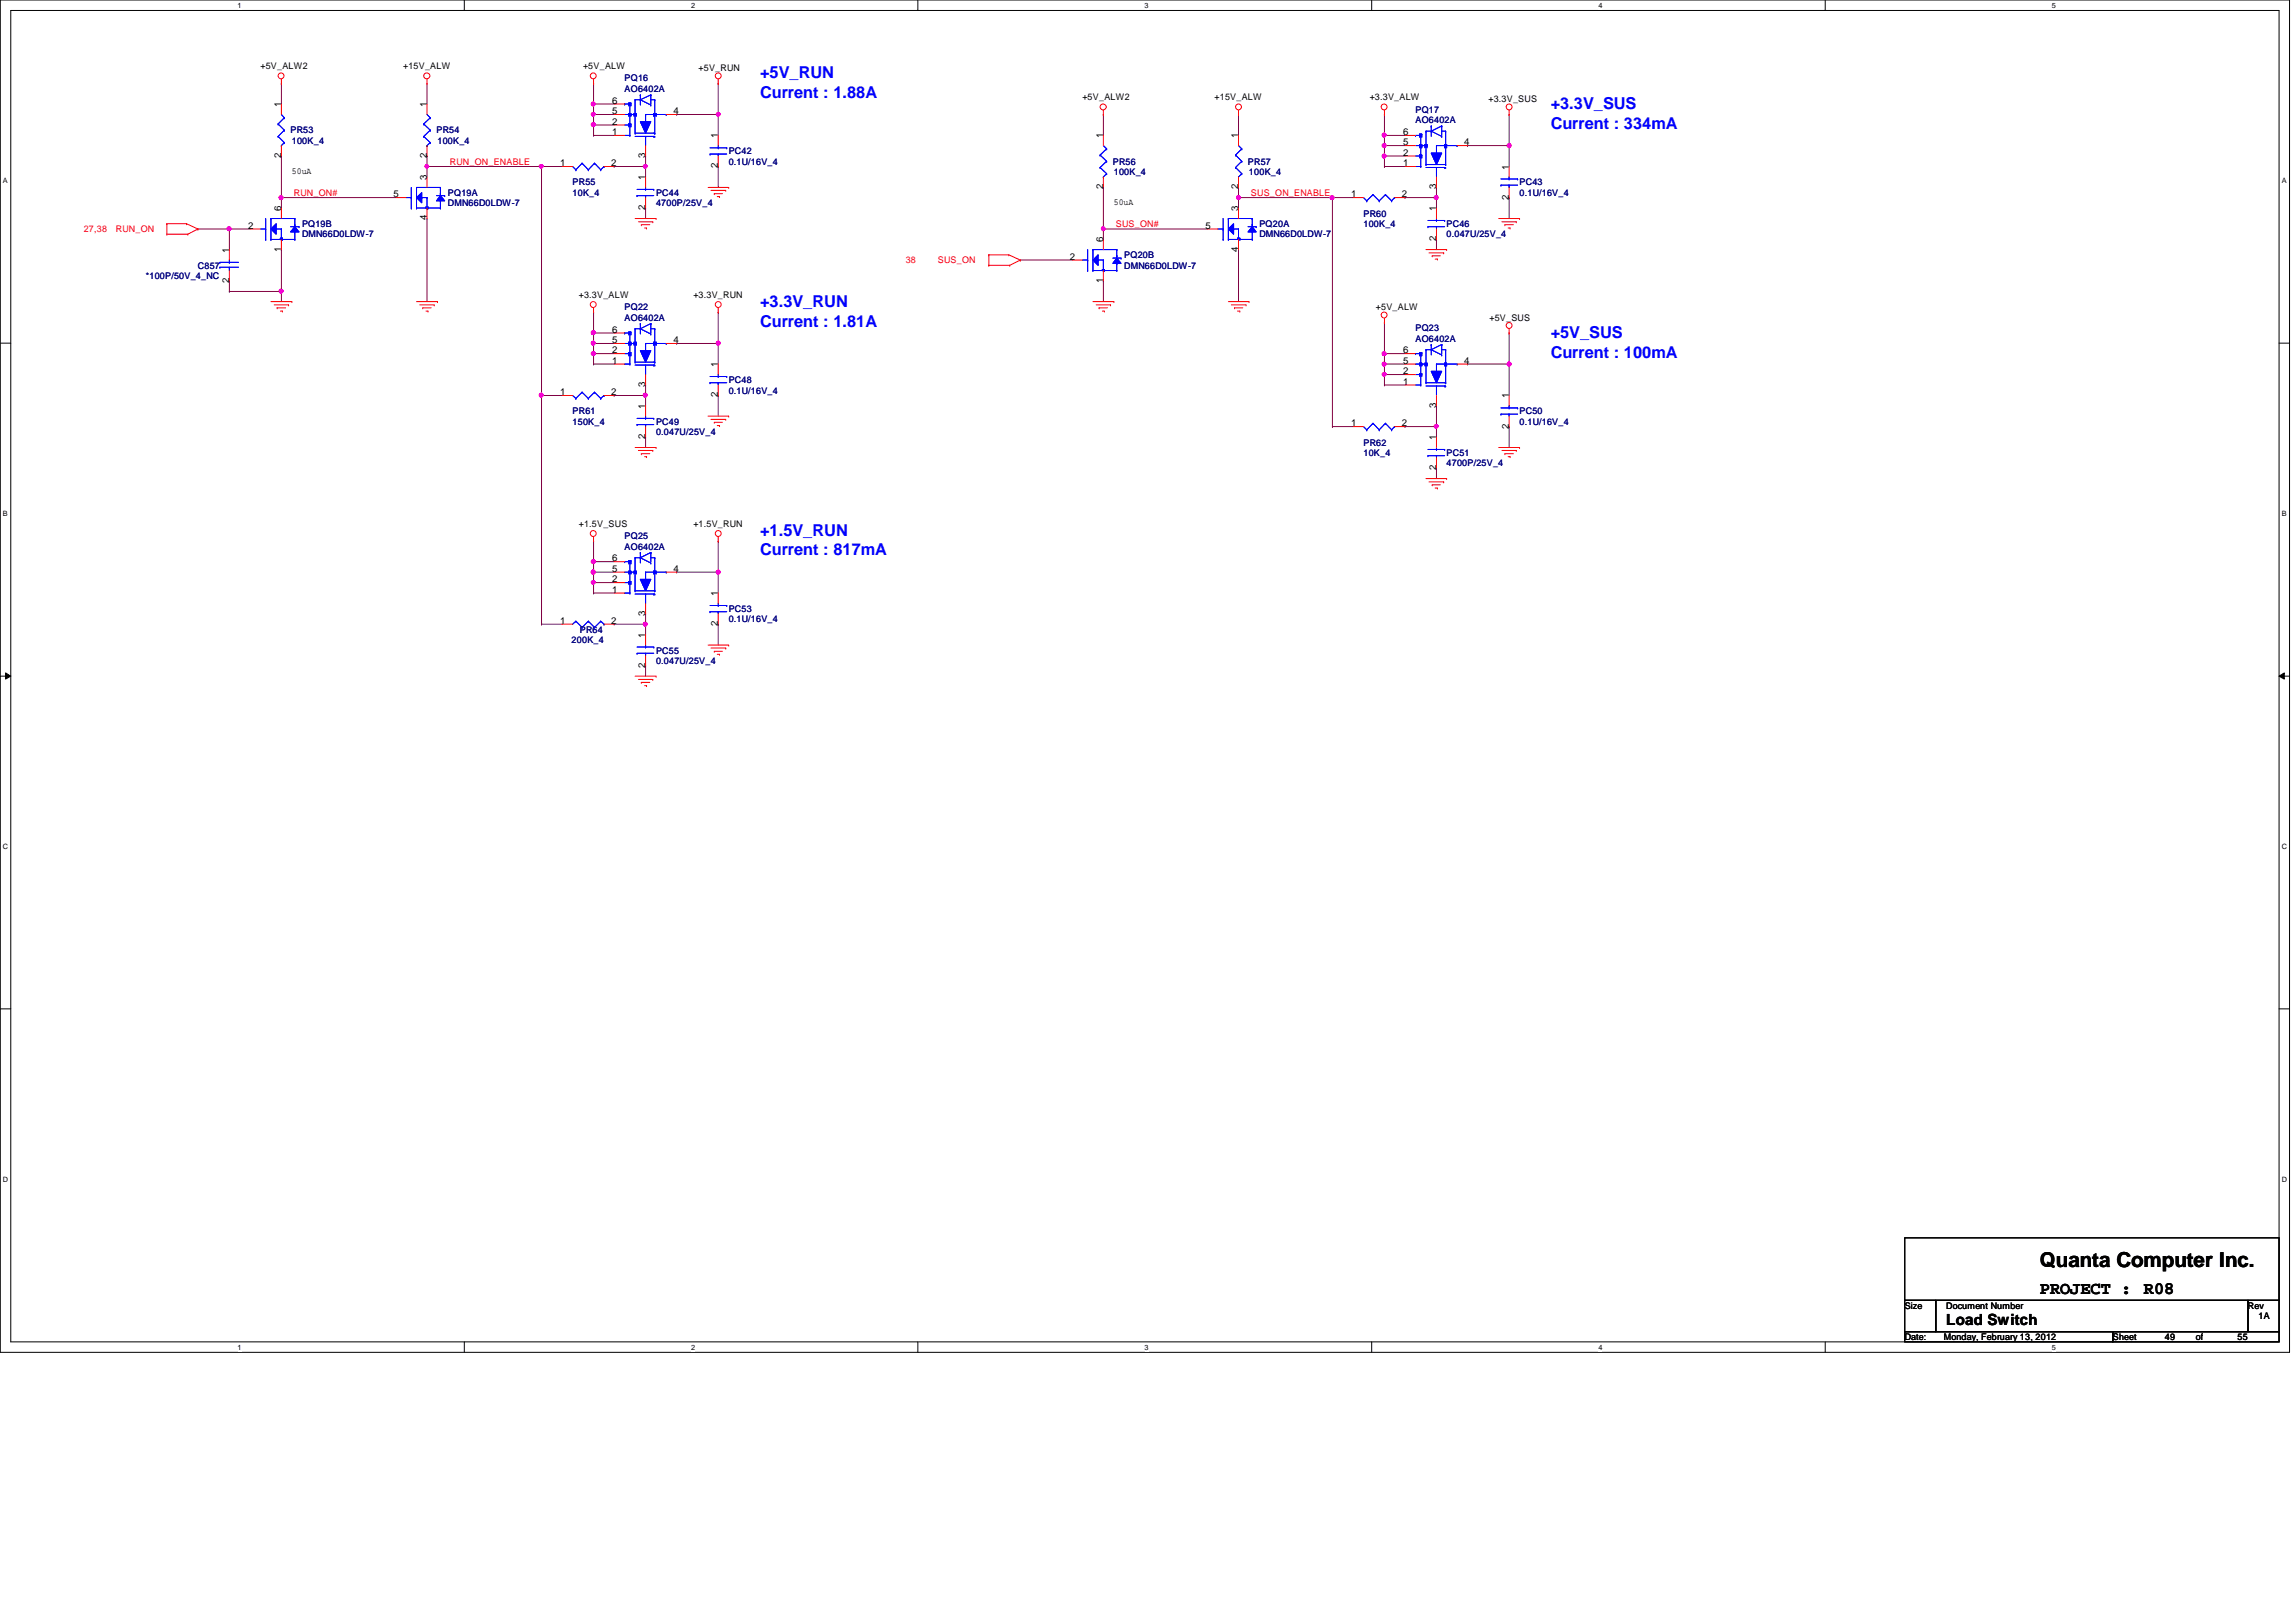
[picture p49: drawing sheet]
<svg xmlns="http://www.w3.org/2000/svg" width="297mm" height="210mm" viewBox="0 0 297 210" stroke-linecap="round" stroke-linejoin="round" font-family="sans-serif">
<defs><g id="words">
<text font-size="2.7" x="263.9" y="164">Quanta Computer Inc.</text>
<g font-size="2.3">
<text x="263.9" y="167.5">PROJECT :</text>
<text x="277.4" y="167.5">R08</text>
</g>
<g font-size="2.1" fill="#00f">
<text x="98.3" y="10.1">+5V_RUN</text>
<text x="98.3" y="12.7">Current : 1.88A</text>
<text x="200.6" y="14.1">+3.3V_SUS</text>
<text x="200.6" y="16.7">Current : 334mA</text>
<text x="98.3" y="39.7">+3.3V_RUN</text>
<text x="98.3" y="42.3">Current : 1.81A</text>
<text x="200.6" y="43.7">+5V_SUS</text>
<text x="200.6" y="46.3">Current : 100mA</text>
<text x="98.3" y="69.3">+1.5V_RUN</text>
<text x="98.3" y="71.9">Current : 817mA</text>
</g>
<text font-size="2" x="251.8" y="171.5">Load Switch</text>
<g font-size="1.2">
<text x="33.7" y="8.9">+5V_ALW2</text>
<text x="52.2" y="8.9">+15V_ALW</text>
<text x="75.4" y="8.9">+5V_ALW</text>
<text x="90.4" y="9.2">+5V_RUN</text>
<text x="36.4" y="13.9" transform="rotate(-90 36.4 13.9)">1</text>
<text x="55.2" y="13.9" transform="rotate(-90 55.2 13.9)">1</text>
<text x="79.2" y="13.4">6</text>
<text x="79.2" y="14.8">5</text>
<text x="79.2" y="16.1">2</text>
<text x="79.2" y="17.5">1</text>
<text x="87.1" y="14.8">4</text>
<text x="92.9" y="17.9" transform="rotate(-90 92.9 17.9)">1</text>
<text x="140" y="13">+5V_ALW2</text>
<text x="142.7" y="17.9" transform="rotate(-90 142.7 17.9)">1</text>
<text x="157.1" y="13">+15V_ALW</text>
<text x="160.2" y="17.9" transform="rotate(-90 160.2 17.9)">1</text>
<text x="177.2" y="13">+3.3V_ALW</text>
<text x="181.5" y="17.5">6</text>
<text x="192.6" y="13.2">+3.3V_SUS</text>
<text x="36.4" y="20.4" transform="rotate(-90 36.4 20.4)">2</text>
<text x="37.8" y="22.5">50uA</text>
<text x="55.2" y="23.3" transform="rotate(-90 55.2 23.3)">3</text>
<text x="55.2" y="20.4" transform="rotate(-90 55.2 20.4)">2</text>
<text x="72.5" y="21.5">1</text>
<text x="79.1" y="21.5">2</text>
<text x="83.5" y="23.3" transform="rotate(-90 83.5 23.3)">1</text>
<text x="83.5" y="20.4" transform="rotate(-90 83.5 20.4)">3</text>
<text x="92.9" y="21.8" transform="rotate(-90 92.9 21.8)">2</text>
<text x="181.5" y="18.8">5</text>
<text x="181.5" y="20.2">2</text>
<text x="181.5" y="21.5">1</text>
<text x="189.4" y="18.8">4</text>
<text x="195.2" y="22" transform="rotate(-90 195.2 22)">1</text>
<text x="32.1" y="29.6">2</text>
<text x="36.4" y="27.3" transform="rotate(-90 36.4 27.3)">6</text>
<text x="50.9" y="25.5">5</text>
<text x="55.2" y="28.5" transform="rotate(-90 55.2 28.5)">4</text>
<text x="83.5" y="27.2" transform="rotate(-90 83.5 27.2)">2</text>
<text x="142.7" y="24.5" transform="rotate(-90 142.7 24.5)">2</text>
<text x="144.1" y="26.5">50uA</text>
<text x="156" y="29.6">5</text>
<text x="160.2" y="27.3" transform="rotate(-90 160.2 27.3)">3</text>
<text x="160.2" y="24.5" transform="rotate(-90 160.2 24.5)">2</text>
<text x="174.8" y="25.5">1</text>
<text x="181.4" y="25.5">2</text>
<text x="185.8" y="27.3" transform="rotate(-90 185.8 27.3)">1</text>
<text x="185.8" y="24.5" transform="rotate(-90 185.8 24.5)">3</text>
<text x="195.2" y="25.9" transform="rotate(-90 195.2 25.9)">2</text>
<text x="29.6" y="32.7" transform="rotate(-90 29.6 32.7)">1</text>
<text x="36.4" y="32.6" transform="rotate(-90 36.4 32.6)">1</text>
<text x="138.4" y="33.6">2</text>
<text x="142.7" y="31.4" transform="rotate(-90 142.7 31.4)">6</text>
<text x="160.2" y="32.6" transform="rotate(-90 160.2 32.6)">4</text>
<text x="185.8" y="31.2" transform="rotate(-90 185.8 31.2)">2</text>
<text x="29.6" y="36.6" transform="rotate(-90 29.6 36.6)">2</text>
<text x="74.9" y="38.5">+3.3V_ALW</text>
<text x="89.7" y="38.5">+3.3V_RUN</text>
<text x="142.7" y="36.6" transform="rotate(-90 142.7 36.6)">1</text>
<text x="178" y="40.1">+5V_ALW</text>
<text x="192.7" y="41.5">+5V_SUS</text>
<text x="79.2" y="43.1">6</text>
<text x="79.2" y="44.4">5</text>
<text x="79.2" y="45.7">2</text>
<text x="79.2" y="47.1">1</text>
<text x="87.1" y="44.4">4</text>
<text x="92.9" y="47.5" transform="rotate(-90 92.9 47.5)">1</text>
<text x="181.5" y="45.7">6</text>
<text x="181.5" y="47.1">5</text>
<text x="189.4" y="47.1">4</text>
<text x="72.5" y="51.1">1</text>
<text x="79.1" y="51.1">2</text>
<text x="83.5" y="52.9" transform="rotate(-90 83.5 52.9)">1</text>
<text x="83.5" y="50.1" transform="rotate(-90 83.5 50.1)">3</text>
<text x="92.9" y="51.4" transform="rotate(-90 92.9 51.4)">2</text>
<text x="181.5" y="48.4">2</text>
<text x="181.5" y="49.8">1</text>
<text x="185.8" y="52.8" transform="rotate(-90 185.8 52.8)">3</text>
<text x="195.2" y="51.6" transform="rotate(-90 195.2 51.6)">1</text>
<text x="83.5" y="56.8" transform="rotate(-90 83.5 56.8)">2</text>
<text x="174.8" y="55.2">1</text>
<text x="181.4" y="55.2">2</text>
<text x="185.8" y="57" transform="rotate(-90 185.8 57)">1</text>
<text x="195.2" y="55.5" transform="rotate(-90 195.2 55.5)">2</text>
<text x="185.8" y="60.8" transform="rotate(-90 185.8 60.8)">2</text>
<text x="74.9" y="68.2">+1.5V_SUS</text>
<text x="89.7" y="68.2">+1.5V_RUN</text>
<text x="79.2" y="72.6">6</text>
<text x="79.2" y="74">5</text>
<text x="79.2" y="75.4">2</text>
<text x="79.2" y="76.7">1</text>
<text x="87.1" y="74">4</text>
<text x="92.9" y="77.2" transform="rotate(-90 92.9 77.2)">1</text>
<text x="72.5" y="80.7">1</text>
<text x="79.1" y="80.7">2</text>
<text x="83.5" y="82.5" transform="rotate(-90 83.5 82.5)">1</text>
<text x="83.5" y="79.7" transform="rotate(-90 83.5 79.7)">3</text>
<text x="92.9" y="81" transform="rotate(-90 92.9 81)">2</text>
<text x="83.5" y="86.4" transform="rotate(-90 83.5 86.4)">2</text>
<text x="246.4" y="169.4">Size</text>
<text x="246.4" y="173.4">Date:</text>
<text x="251.5" y="173.4">Monday, February 13, 2012</text>
<text x="251.8" y="169.4">Document Number</text>
<text x="273.3" y="173.4">Sheet</text>
<text x="280.1" y="173.4">49</text>
<text x="284.1" y="173.4">of</text>
<text x="289.5" y="173.4">55</text>
<text x="290.8" y="169.4">Rev</text>
<text x="292.2" y="170.7">1A</text>
</g>
<g font-size="1.2" fill="#000080">
<text x="80.8" y="10.5">PQ16</text>
<text x="80.8" y="11.9">AO6402A</text>
<text x="37.6" y="17.3">PR53</text>
<text x="56.5" y="17.3">PR54</text>
<text x="183.1" y="14.6">PQ17</text>
<text x="183.1" y="15.9">AO6402A</text>
<text x="37.8" y="18.6">100K_4</text>
<text x="56.6" y="18.6">100K_4</text>
<text x="94.3" y="19.9">PC42</text>
<text x="94.3" y="21.3">0.1U/16V_4</text>
<text x="144" y="21.3">PR56</text>
<text x="144.1" y="22.6">100K_4</text>
<text x="161.5" y="21.3">PR57</text>
<text x="161.6" y="22.6">100K_4</text>
<text x="39.1" y="29.4">PQ19B</text>
<text x="58" y="25.4">PQ19A</text>
<text x="58" y="26.7">DMN66D0LDW-7</text>
<text x="74.1" y="24">PR55</text>
<text x="74.1" y="25.4">10K_4</text>
<text x="84.9" y="25.4">PC44</text>
<text x="84.9" y="26.7">4700P/25V_4</text>
<text x="162.9" y="29.4">PQ20A</text>
<text x="176.4" y="28">PR60</text>
<text x="176.4" y="29.4">100K_4</text>
<text x="187.2" y="29.4">PC46</text>
<text x="196.6" y="24">PC43</text>
<text x="196.6" y="25.4">0.1U/16V_4</text>
<text x="25.6" y="34.8">C857</text>
<text x="39.1" y="30.7">DMN66D0LDW-7</text>
<text x="145.5" y="33.4">PQ20B</text>
<text x="145.5" y="34.8">DMN66D0LDW-7</text>
<text x="162.9" y="30.7">DMN66D0LDW-7</text>
<text x="187.2" y="30.7">0.047U/25V_4</text>
<text x="18.9" y="36.1">*100P/50V_4_NC</text>
<text x="80.8" y="40.1">PQ22</text>
<text x="80.8" y="41.5">AO6402A</text>
<text x="183.1" y="42.8">PQ23</text>
<text x="183.1" y="44.2">AO6402A</text>
<text x="74.1" y="53.6">PR61</text>
<text x="94.3" y="49.6">PC48</text>
<text x="94.3" y="50.9">0.1U/16V_4</text>
<text x="196.6" y="53.6">PC50</text>
<text x="74.1" y="54.9">150K_4</text>
<text x="84.9" y="54.9">PC49</text>
<text x="84.9" y="56.3">0.047U/25V_4</text>
<text x="176.4" y="57.7">PR62</text>
<text x="176.4" y="59">10K_4</text>
<text x="187.2" y="59">PC51</text>
<text x="196.6" y="54.9">0.1U/16V_4</text>
<text x="187.2" y="60.3">4700P/25V_4</text>
<text x="80.8" y="69.8">PQ25</text>
<text x="80.8" y="71.1">AO6402A</text>
<text x="74" y="83.2">200K_4</text>
<text x="75" y="81.9">PR64</text>
<text x="94.3" y="79.2">PC53</text>
<text x="94.3" y="80.5">0.1U/16V_4</text>
<text x="84.9" y="84.6">PC55</text>
<text x="84.9" y="85.9">0.047U/25V_4</text>
</g>
<g font-size="1.2" fill="#f00">
<text x="58.2" y="21.3">RUN_ON_ENABLE</text>
<text x="38" y="25.3">RUN_ON#</text>
<text x="144.4" y="29.4">SUS_ON#</text>
<text x="161.8" y="25.3">SUS_ON_ENABLE</text>
<text x="10.8" y="30.1">27,38</text>
<text x="15" y="30.1">RUN_ON</text>
<text x="117.2" y="34.1">38</text>
<text x="121.3" y="34.1">SUS_ON</text>
</g>
<g font-size=".9">
<text x="30.7" y="1">1</text>
<text x="89.4" y="1">2</text>
<text x="148.1" y="1">3</text>
<text x="206.8" y="1">4</text>
<text x="265.5" y="1">5</text>
<text x=".4" y="23.7">A</text>
<text x="295.2" y="23.7">A</text>
<text x=".4" y="66.8">B</text>
<text x="295.2" y="66.8">B</text>
<text x=".4" y="109.9">C</text>
<text x="295.2" y="109.9">C</text>
<text x=".4" y="152.9">D</text>
<text x="295.2" y="152.9">D</text>
<text x="30.7" y="174.7">1</text>
<text x="89.4" y="174.7">2</text>
<text x="148.1" y="174.7">3</text>
<text x="206.8" y="174.7">4</text>
<text x="265.5" y="174.7">5</text>
</g>
</g></defs>
<path d="M0 0h296.2v175h-296.2zM1.4 1.4h293.4v172.3h-293.4z" fill="none" stroke="#000" stroke-width=".13"/>
<g fill="#fff">
<path d="M30.7 .2h.5v1h-.5z"/>
<path d="M30.7 173.8h.5v1.1h-.5z"/>
</g>
<path d="M60.1 0v1.4M60.1 173.7v1.3" fill="none" stroke="#000" stroke-width=".13"/>
<g fill="#fff">
<path d="M89.4 .2h.5v1h-.5z"/>
<path d="M89.4 173.8h.5v1.1h-.5z"/>
</g>
<path d="M118.7 0v1.4M118.7 173.7v1.3" fill="none" stroke="#000" stroke-width=".13"/>
<g fill="#fff">
<path d="M148.1 .2h.5v1h-.5z"/>
<path d="M148.1 173.8h.5v1.1h-.5z"/>
</g>
<path d="M177.5 0v1.4M177.5 173.7v1.3" fill="none" stroke="#000" stroke-width=".13"/>
<g fill="#fff">
<path d="M206.8 .2h.5v1h-.5z"/>
<path d="M206.8 173.8h.5v1.1h-.5z"/>
</g>
<path d="M236.1 0v1.4M236.1 173.7v1.3" fill="none" stroke="#000" stroke-width=".13"/>
<g fill="#fff">
<path d="M265.5 .2h.5v1h-.5z"/>
<path d="M265.5 173.8h.5v1.1h-.5z"/>
<path d="M.4 22.9h.6v1h-.6z"/>
<path d="M295.2 22.9h.6v1h-.6z"/>
<path d="M.4 65.9h.6v1.1h-.6z"/>
<path d="M295.2 65.9h.6v1.1h-.6z"/>
</g>
<path d="M0 44.4h1.4M294.8 44.4h1.4" fill="none" stroke="#000" stroke-width=".13"/>
<g fill="#fff">
<path d="M.4 109h.7v1.1h-.7z"/>
<path d="M295.2 109h.7v1.1h-.7z"/>
</g>
<path d="M0 87.5h1.4M.7 87.1l.7 .4-.7 .4zM294.8 87.5l.7-.4v.8zM294.8 87.5h1.4" fill="none" stroke="#000" stroke-width=".13"/>
<path d="M.7 87.1l.7 .4-.7 .4zM294.8 87.5l.7-.4v.8z" fill="#000"/>
<g fill="#fff">
<path d="M.4 152.1h.7v1h-.7z"/>
<path d="M295.2 152.1h.7v1h-.7z"/>
</g>
<path d="M0 130.6h1.4M294.8 130.6h1.4" fill="none" stroke="#000" stroke-width=".13"/>
<path d="M142.7 24.3h.1M142.7 29.6h.1M142.7 24.3v5.3M142.7 29.6h13.5M160.2 25.6h.1M160.2 25.6v1.3" fill="none" stroke="#800040" stroke-width=".13"/>
<circle cx="160.2" cy="25.6" r=".26" fill="#f0f"/>
<circle cx="160.2" cy="25.6" r=".26" fill="none" stroke="#f0f" stroke-width=".13"/>
<path d="M70.1 21.5h.1M70.1 21.5v29.7M160.2 32.3h.1M160.2 32.3v6.7" fill="none" stroke="#800040" stroke-width=".13"/>
<circle cx="70" cy="21.5" r=".25" fill="#f0f"/>
<circle cx="70" cy="21.5" r=".25" fill="none" stroke="#f0f" stroke-width=".13"/>
<path d="M55.2 21.5h.1M55.2 21.5h14.9" fill="none" stroke="#800040" stroke-width=".13"/>
<path d="M55 21.4h.4l.1 .1-.1 .2-.2 .1-.2-.1z" fill-rule="evenodd" fill="#f0f"/>
<path d="M55 21.4h.4l.1 .1-.1 .2-.2 .1-.2-.1z" fill="none" stroke="#f0f" stroke-width=".13"/>
<path d="M36.4 37.7h.1M36.4 37.7v1.3M185.8 24.3h.1M185.8 24.3v1.3" fill="none" stroke="#800040" stroke-width=".13"/>
<circle cx="36.4" cy="37.7" r=".26" fill="#f0f"/>
<circle cx="36.4" cy="37.7" r=".26" fill="none" stroke="#f0f" stroke-width=".13"/>
<path d="M70.1 21.5h.1M70.1 21.5h2.6M160.2 25.6h.1M160.2 25.6h12.2M172.4 25.6h.1M172.4 25.6v29.6M185.8 55.2h.1M185.8 55.2v1.4" fill="none" stroke="#800040" stroke-width=".13"/>
<circle cx="185.8" cy="55.2" r=".25" fill="#f0f"/>
<circle cx="185.8" cy="55.2" r=".25" fill="none" stroke="#f0f" stroke-width=".13"/>
<path d="M195.2 18.8h.1M195.2 18.8v2.7M83.5 20.2h.1M83.5 20.2v1.3M181.8 55.2h.1M181.8 55.2h4" fill="none" stroke="#800040" stroke-width=".13"/>
<circle cx="195.2" cy="18.8" r=".26" fill="#f0f"/>
<circle cx="195.2" cy="18.8" r=".26" fill="none" stroke="#f0f" stroke-width=".13"/>
<path d="M55.2 28.3h.1M55.2 28.3v10.7M79.5 21.5h.1M79.5 21.5h4M83.5 21.5h.1M83.5 21.5v1.4" fill="none" stroke="#800040" stroke-width=".13"/>
<circle cx="83.5" cy="21.5" r=".25" fill="#f0f"/>
<circle cx="83.5" cy="21.5" r=".25" fill="none" stroke="#f0f" stroke-width=".13"/>
<path d="M55.2 10.8h.1M55.2 10.8v2.7M76.8 13.5h.1M76.8 10.8h.1M76.8 13.5h2.7M76.8 10.8v4M87.5 14.8h.1M87.5 14.8h5.4M92.9 21.5h.1M92.9 21.5v2.8" fill="none" stroke="#800040" stroke-width=".13"/>
<circle cx="76.7" cy="14.8" r=".25" fill="#f0f"/>
<circle cx="76.7" cy="14.8" r=".25" fill="none" stroke="#f0f" stroke-width=".13"/>
<circle cx="76.7" cy="13.5" r=".26" fill="#f0f"/>
<circle cx="76.7" cy="13.5" r=".26" fill="none" stroke="#f0f" stroke-width=".13"/>
<path d="M76.8 14.8h.1M76.8 16.2h.1M76.8 17.5h.1M76.8 14.8h2.7M76.8 16.2h2.7M76.8 14.8v2.7M76.8 17.5h2.7" fill="none" stroke="#800040" stroke-width=".13"/>
<circle cx="76.7" cy="16.1" r=".26" fill="#f0f"/>
<circle cx="76.7" cy="16.1" r=".26" fill="none" stroke="#f0f" stroke-width=".13"/>
<g fill="none" stroke="#800040" stroke-width=".13">
<path d="M160.2 14.8h.1M160.2 14.8v2.7M179.1 18.8h.1M179.1 18.8v2.7M55.2 20.2h.1M55.2 21.5h.1M55.2 20.2v2.7M83.5 26.9h.1M83.5 26.9v1.4M132 33.7h.1M132 33.7h6.7M179.1 20.2h.1"/>
<path d="M179.1 21.5h.1M179.1 21.5h2.7M185.8 31h.1M185.8 25.6h.1M185.8 25.6v1.3M185.8 31v1.3M195.2 25.6h.1M195.2 25.6v2.7"/>
</g>
<circle cx="185.8" cy="25.6" r=".26" fill="#f0f"/>
<circle cx="185.8" cy="25.6" r=".26" fill="none" stroke="#f0f" stroke-width=".13"/>
<path d="M179.1 17.5h.1M179.1 14.8h.1M179.1 17.5h2.7M179.1 14.8v4M181.8 25.6h.1M181.8 25.6h4" fill="none" stroke="#800040" stroke-width=".13"/>
<circle cx="179.1" cy="18.8" r=".26" fill="#f0f"/>
<circle cx="179.1" cy="18.8" r=".26" fill="none" stroke="#f0f" stroke-width=".13"/>
<circle cx="179.1" cy="17.5" r=".26" fill="#f0f"/>
<circle cx="179.1" cy="17.5" r=".26" fill="none" stroke="#f0f" stroke-width=".13"/>
<path d="M179.1 18.8h.1M179.1 18.8h2.7M179.1 20.2h.1M179.1 20.2h2.7" fill="none" stroke="#800040" stroke-width=".13"/>
<circle cx="179.1" cy="20.2" r=".26" fill="#f0f"/>
<circle cx="179.1" cy="20.2" r=".26" fill="none" stroke="#f0f" stroke-width=".13"/>
<path d="M92.9 14.8h.1M92.9 14.8v2.7" fill="none" stroke="#800040" stroke-width=".13"/>
<circle cx="92.9" cy="14.8" r=".25" fill="#f0f"/>
<circle cx="92.9" cy="14.8" r=".25" fill="none" stroke="#f0f" stroke-width=".13"/>
<path d="M76.8 44.4h.1M76.8 45.8h.1M76.8 47.1h.1M76.8 44.4h2.7M76.8 45.8h2.7M76.8 44.4v2.7M76.8 47.1h2.7" fill="none" stroke="#800040" stroke-width=".13"/>
<circle cx="76.7" cy="45.8" r=".26" fill="#f0f"/>
<circle cx="76.7" cy="45.8" r=".26" fill="none" stroke="#f0f" stroke-width=".13"/>
<g fill="none" stroke="#800040" stroke-width=".13">
<path d="M36.4 10.8h.1M36.4 10.8v2.7M142.7 14.8h.1M142.7 14.8v2.7M36.4 20.2h.1M36.4 20.2v5.4M142.7 36.4h.1M142.7 36.4v2.6M160.2 24.3h.1M160.2 24.3v1.3M83.5 56.6h.1M83.5 51.2h.1"/>
<path d="M83.5 51.2v1.3M83.5 56.6v1.3M92.9 40.4h.1M92.9 40.4v4M195.2 43.1h.1M195.2 43.1v4"/>
</g>
<circle cx="195.2" cy="47.1" r=".26" fill="#f0f"/>
<circle cx="195.2" cy="47.1" r=".26" fill="none" stroke="#f0f" stroke-width=".13"/>
<path d="M92.9 44.4h.1M92.9 44.4v2.7M195.2 47.1h.1M195.2 47.1v4.1" fill="none" stroke="#800040" stroke-width=".13"/>
<circle cx="92.9" cy="44.4" r=".26" fill="#f0f"/>
<circle cx="92.9" cy="44.4" r=".26" fill="none" stroke="#f0f" stroke-width=".13"/>
<path d="M79.5 51.2h.1M79.5 51.2h4M87.5 44.4h.1M87.5 44.4h5.4M92.9 51.2h.1M92.9 51.2v2.6" fill="none" stroke="#800040" stroke-width=".13"/>
<circle cx="83.5" cy="51.1" r=".26" fill="#f0f"/>
<circle cx="83.5" cy="51.1" r=".26" fill="none" stroke="#f0f" stroke-width=".13"/>
<path d="M76.8 43.1h.1M76.8 43.1h2.7M76.8 43.1v1.3" fill="none" stroke="#800040" stroke-width=".13"/>
<circle cx="76.7" cy="44.4" r=".26" fill="#f0f"/>
<circle cx="76.7" cy="44.4" r=".26" fill="none" stroke="#f0f" stroke-width=".13"/>
<circle cx="76.7" cy="43.1" r=".26" fill="#f0f"/>
<circle cx="76.7" cy="43.1" r=".26" fill="none" stroke="#f0f" stroke-width=".13"/>
<path d="M189.9 18.8h.1M189.9 18.8h5.3M76.8 40.4h.1M76.8 40.4v2.7M179.1 48.5h.1M179.1 48.5v1.3M92.9 70h.1M92.9 70v4M185.8 60.6h.1M185.8 60.6v1.3" fill="none" stroke="#800040" stroke-width=".13"/>
<circle cx="179.1" cy="48.4" r=".25" fill="#f0f"/>
<circle cx="179.1" cy="48.4" r=".25" fill="none" stroke="#f0f" stroke-width=".13"/>
<path d="M36.4 25.6h.1M36.4 25.6h14.8M83.5 49.8h.1M83.5 49.8v1.4M189.9 47.1h.1M189.9 47.1h5.3M195.2 55.2h.1M195.2 55.2v2.7" fill="none" stroke="#800040" stroke-width=".13"/>
<circle cx="36.4" cy="25.6" r=".26" fill="#f0f"/>
<circle cx="36.4" cy="25.6" r=".26" fill="none" stroke="#f0f" stroke-width=".13"/>
<path d="M76.8 76.8h.1M76.8 75.4h.1M76.8 76.8h2.7M76.8 75.4v1.4M92.9 74h.1M92.9 74v2.8" fill="none" stroke="#800040" stroke-width=".13"/>
<circle cx="92.9" cy="74" r=".26" fill="#f0f"/>
<circle cx="92.9" cy="74" r=".26" fill="none" stroke="#f0f" stroke-width=".13"/>
<path d="M76.8 70h.1M76.8 74h.1M76.8 72.7h.1M76.8 70v4M76.8 74h2.7" fill="none" stroke="#800040" stroke-width=".13"/>
<circle cx="76.7" cy="74" r=".26" fill="#f0f"/>
<circle cx="76.7" cy="74" r=".26" fill="none" stroke="#f0f" stroke-width=".13"/>
<circle cx="76.7" cy="72.7" r=".26" fill="#f0f"/>
<circle cx="76.7" cy="72.7" r=".26" fill="none" stroke="#f0f" stroke-width=".13"/>
<path d="M76.8 72.7h.1M76.8 72.7h2.7M79.5 80.8h.1M79.5 80.8h4" fill="none" stroke="#800040" stroke-width=".13"/>
<circle cx="83.5" cy="80.8" r=".26" fill="#f0f"/>
<circle cx="83.5" cy="80.8" r=".26" fill="none" stroke="#f0f" stroke-width=".13"/>
<path d="M76.8 75.4h.1M76.8 75.4h2.7M87.5 74h.1M87.5 74h5.4M83.5 80.8h.1M83.5 86.1h.1M83.5 80.8v1.3M83.5 86.1v1.4M92.9 80.8h.1M92.9 80.8v2.7" fill="none" stroke="#800040" stroke-width=".13"/>
<circle cx="76.7" cy="75.4" r=".25" fill="#f0f"/>
<circle cx="76.7" cy="75.4" r=".25" fill="none" stroke="#f0f" stroke-width=".13"/>
<path d="M142.7 29.6h.1M142.7 29.6v1.4" fill="none" stroke="#800040" stroke-width=".13"/>
<path d="M142.5 29.4l.2-.1 .2 .1v.4h-.2h-.2z" fill-rule="evenodd" fill="#f0f"/>
<path d="M142.5 29.4l.2-.1 .2 .1v.4h-.2h-.2z" fill="none" stroke="#f0f" stroke-width=".13"/>
<path d="M92.9 10.8h.1M92.9 10.8v4M195.2 14.8h.1M195.2 14.8v4M29.7 29.6h.1M29.7 29.6h2.6M70.1 51.2h.1M70.1 51.2v29.6M83.5 79.4h.1M83.5 79.4v1.4M70.1 80.8h.1M70.1 80.8h2.6" fill="none" stroke="#800040" stroke-width=".13"/>
<circle cx="70" cy="51.1" r=".26" fill="#f0f"/>
<circle cx="70" cy="51.1" r=".26" fill="none" stroke="#f0f" stroke-width=".13"/>
<path d="M172.4 25.6h.1M172.4 25.6h2.6M70.1 51.2h.1M70.1 51.2h2.6M185.8 52.5h.1M185.8 52.5v2.7" fill="none" stroke="#800040" stroke-width=".13"/>
<circle cx="172.3" cy="25.6" r=".26" fill="#f0f"/>
<circle cx="172.3" cy="25.6" r=".26" fill="none" stroke="#f0f" stroke-width=".13"/>
<path d="M36.4 25.6h.1M36.4 25.6v1.3M172.4 55.2h.1M172.4 55.2h2.6M76.8 74h.1M76.8 74v1.4" fill="none" stroke="#800040" stroke-width=".13"/>
<circle cx="76.7" cy="74" r=".26" fill="#f0f"/>
<circle cx="76.7" cy="74" r=".26" fill="none" stroke="#f0f" stroke-width=".13"/>
<path d="M179.1 49.8h.1M179.1 48.5h.1M179.1 47.1h.1M179.1 49.8h2.7M179.1 48.5h2.7M179.1 47.1v1.4" fill="none" stroke="#800040" stroke-width=".13"/>
<circle cx="179.1" cy="47.1" r=".26" fill="#f0f"/>
<circle cx="179.1" cy="47.1" r=".26" fill="none" stroke="#f0f" stroke-width=".13"/>
<path d="M179.1 47.1h.1M179.1 45.8h.1M179.1 47.1h2.7M179.1 45.8v1.3" fill="none" stroke="#800040" stroke-width=".13"/>
<circle cx="179.1" cy="45.8" r=".26" fill="#f0f"/>
<circle cx="179.1" cy="45.8" r=".26" fill="none" stroke="#f0f" stroke-width=".13"/>
<path d="M29.7 29.6h.1M29.7 29.6v2.7M179.1 45.8h.1M179.1 41.7h.1M179.1 45.8h2.7M179.1 41.7v4.1" fill="none" stroke="#800040" stroke-width=".13"/>
<circle cx="29.6" cy="29.6" r=".26" fill="#f0f"/>
<circle cx="29.6" cy="29.6" r=".26" fill="none" stroke="#f0f" stroke-width=".13"/>
<path d="M25.6 29.6h.1M25.6 29.6h4.1M29.7 37.7h.1M29.7 36.4v1.3M29.7 37.7h6.7M36.4 37.7h.1M36.4 32.3h.1M36.4 32.3v5.4" fill="none" stroke="#800040" stroke-width=".13"/>
<g fill="none" stroke="#f00" stroke-width=".13">
<path d="M36.4 10.8h.1M36.4 10.2v.6M55.2 10.8h.1M55.2 10.2v.6M76.8 10.8h.1M76.8 10.2v.6M92.9 10.8h.1M92.9 10.2v.6M142.7 14.8h.1M142.7 14.3v.5M142.7 17.5v1.3M160.2 14.8h.1"/>
<path d="M160.2 14.3v.5M179.1 14.8h.1M179.1 14.3v.5M195.2 14.8h.1M195.2 14.3v.5M21.6 29h.1M21.6 30.3h.1M21.6 29h2.5M21.6 30.3h2.7M21.6 29v1.3M24.1 29h.1M24.1 29l1.5 .6"/>
<path d="M24.3 30.3h.1M25.6 29.6h.1M25.6 29.6l-1.3 .7M35 39h2.8M35.5 39.5h1.8M35.9 39.8h.1M35.9 39.8h1.1M37.3 39.5h.1M37.8 39h.1M53.9 39h2.7M54.3 39.5h1.9M54.7 39.8h.1"/>
<path d="M54.7 39.8h1.1M56.2 39.5h.1M56.6 39h.1M72.7 21.5h1.4M76.8 39.8v.6M78.1 21.5h1.4M82.2 28.3h2.7M82.6 28.7h1.9M83 29.1h.1M83 29.1h1.1M83.4 29.5h.2M83.6 29.5h.1"/>
<path d="M84.5 28.7h.1M84.9 28.3h.1M91.6 24.3h2.7M92 24.6h1.9M92.4 25.1h.1M92.4 25.1h1.1M92.8 25.4h.3M92.9 39.8v.6M93.1 25.4h.1M93.9 24.6h.1M94.3 24.3h.1M127.9 33h.1"/>
<path d="M127.9 34.3h.1M127.9 33h2.6M127.9 34.3h2.7M127.9 33v1.3M130.5 33h.1M130.5 33l1.5 .7M130.6 34.3h.1M132 33.7h.1M132 33.7l-1.4 .6M141.4 39h2.7M141.8 39.5h1.9M142.2 39.8h.1"/>
<path d="M142.2 39.8h1.1M142.7 22.9v1.4M143.7 39.5h.1M144.1 39h.1M158.9 39h2.7M159.3 39.5h1.9M159.7 39.8h.1M159.7 39.8h1.1M161.2 39.5h.1M161.6 39h.1M184.5 32.3h2.7M184.9 32.7h1.9"/>
<path d="M185.3 33.1h.1M185.3 33.1h1M185.7 33.5h.3M186 33.5h.1M186.8 32.7h.1M187.2 32.3h.1M193.9 28.3h2.7M194.3 28.7h1.9M194.7 29.1h.1M194.7 29.1h1.1M195.1 29.5h.3M195.4 29.5h.1"/>
<path d="M196.2 28.7h.1M196.6 28.3h.1M36.3 40.3h.2M36.5 40.3h.1M55.1 40.3h.3M55.4 40.3h.1M76.8 40.4h.1M82.2 57.9h2.7M82.6 58.3h1.9M83 58.7h.1M83 58.7h1.1M83.4 59.1h.2"/>
<path d="M83.6 59.1h.1M84.5 58.3h.1M84.9 57.9h.1M91.6 53.8h2.7M92 54.3h1.9M92.4 54.7h.1M92.4 54.7h1.1M92.8 55.1h.3M92.9 40.4h.1M93.1 55.1h.1M93.9 54.3h.1M94.3 53.8h.1"/>
<path d="M142.6 40.3h.3M142.9 40.3h.1M160.1 40.3h.3M160.4 40.3h.1M179.1 41.7h.1M179.1 41.2v.5M193.9 57.9h2.7M194.3 58.3h1.9M194.7 58.7h.1M194.7 58.7h1.1M195.1 59.1h.3M195.2 43.1h.1"/>
<path d="M195.2 42.5v.6M195.4 59.1h.1M196.2 58.3h.1M196.6 57.9h.1M76.8 70h.1M76.8 69.5v.5M92.9 70h.1M92.9 69.5v.5M184.5 61.9h2.7M184.9 62.4h1.9M185.3 62.7h.1M185.3 62.7h1"/>
<path d="M185.7 63.2h.3M186 63.2h.1M186.8 62.4h.1M187.2 61.9h.1M82.2 87.5h2.7M82.6 87.9h1.9M83 88.3h.1M83 88.3h1.1M83.4 88.7h.2M83.5 82.1v1.4M83.5 84.8v1.3M83.6 88.7h.1"/>
<path d="M84.5 87.9h.1M84.9 87.5h.1M91.6 83.5h2.7M92 83.9h1.9M92.4 84.3h.1M92.4 84.3h1.1M92.8 84.7h.3M93.1 84.7h.1M93.9 83.9h.1M94.3 83.5h.1"/>
<circle cx="36.4" cy="9.8" r=".38"/>
<circle cx="55.2" cy="9.8" r=".39"/>
<circle cx="76.7" cy="9.8" r=".38"/>
<circle cx="92.9" cy="9.8" r=".38"/>
<circle cx="142.7" cy="13.8" r=".39"/>
<circle cx="160.2" cy="13.8" r=".38"/>
<circle cx="179.1" cy="13.8" r=".38"/>
<circle cx="195.2" cy="13.8" r=".38"/>
<circle cx="76.7" cy="39.4" r=".38"/>
<circle cx="92.9" cy="39.4" r=".38"/>
<circle cx="179.1" cy="40.8" r=".38"/>
<circle cx="195.2" cy="42.1" r=".38"/>
<circle cx="76.7" cy="69" r=".38"/>
<circle cx="92.9" cy="69" r=".38"/>
</g>
<path d="M246.4 160.2h48.4v8.1h-48.4zM246.4 168.3h4v4h-4zM246.4 172.3h26.9v1.4h-26.9zM250.4 168.3h40.4v4h-40.4zM273.3 172.3h21.5v1.4h-21.5zM290.8 168.3h4v4h-4z" fill="none" stroke="#000" stroke-width=".13"/>
<g fill="none" stroke="#00f" stroke-width=".13">
<path d="M142.7 18.8l.5 .5M143.2 19.3h.1M143.2 19.3l-.9 .8M74.1 21.5l.4 .5M74.5 22h.1M75.3 21.1h.1M75.3 21.1l-.8 .9M75.3 21.1l.8 .9M76.1 22h.1M76.9 21.1h.1M76.9 21.1l-.8 .9M76.9 21.1l.8 .9"/>
<path d="M77.7 22h.1M78.1 21.5h.1M78.1 21.5l-.4 .5M142.3 20.1h.1M142.3 21.7h.1M142.3 20.1l.9 .8M142.3 21.7l.9 .8M142.7 22.9h.1M143.2 20.9h.1M143.2 22.5h.1M143.2 20.9l-.9 .8M143.2 22.5l-.5 .4"/>
<path d="M82.4 84.5h.1M82.4 84.5h2.2M82.4 83.7h2.2M83.5 83.7h.1M83.5 84.5h.1M83.5 83.5v.2M83.5 84.5v.3M84.6 83.7h.1"/>
</g>
<path d="M158.9 29.6l.7-.6v1.3z" fill="#00f"/>
<path d="M158.9 29.6l.7-.6v1.3z" fill="none" stroke="#00f" stroke-width=".13"/>
<path d="M162 29.3l.5 .7h-1z" fill="#00f"/>
<g fill="none" stroke="#00f" stroke-width=".13">
<path d="M157.6 29.6h.6M158.2 29.6h.1M158.2 31h.1M158.2 28.3v2.7M158.9 28.3h.1M158.9 31h.1M158.9 28.3h3.1M158.9 28.3v2.7M158.9 31h3.1M159.6 29.6h.1M159.6 29.6h.6M160.1 30.8h.1"/>
<path d="M160.1 30.8v.2M160.1 30.8h.3M160.2 31h.1M160.2 29.6h.1M160.2 29.6v1.4M160.4 30.8h.1M160.4 31h.1M160.4 30.8v.2M161.5 29.3h1M162 29.3l.5 .7h-1zM162 28.3h.1M162 29.1h.1"/>
<path d="M162 31h.1M162 30h.1M162 28.3v1M162 30v1M162.5 29.3h.1"/>
</g>
<path d="M158.9 29.6l.7-.6v1.3z" fill="#00f"/>
<path d="M158.9 29.6l.7-.6v1.3z" fill="none" stroke="#00f" stroke-width=".13"/>
<path d="M162 29.3l.5 .7h-1z" fill="#00f"/>
<g fill="none" stroke="#00f" stroke-width=".13">
<path d="M54.8 16h.1M54.8 17.7h.1M54.8 16l.9 .8M54.8 17.7l.9 .8M55.2 18.8h.1M55.2 14.8l.5 .4M55.7 15.2h.1M55.7 16.8h.1M55.7 18.5h.1M55.7 15.2l-.9 .8M55.7 16.8l-.9 .9M55.7 18.5l-.5 .3"/>
<path d="M91.9 19.9h.1M91.9 19.9h2.1M91.9 19.1h2.1M92.9 19.1h.1M92.9 19.9h.1M92.9 18.8v.3M92.9 19.9v.3M94 19.1h.1M157.6 29.6h.6M158.2 29.6h.1M158.2 31h.1M158.2 28.3v2.7"/>
<path d="M158.9 28.3h.1M158.9 31h.1M158.9 28.3h3.1M158.9 28.3v2.7M158.9 31h3.1M159.6 29.6h.1M159.6 29.6h.6M160.1 30.8h.1M160.1 30.8v.2M160.1 30.8h.3M160.2 31h.1M160.2 29.6h.1"/>
<path d="M160.2 29.6v1.4M160.4 30.8h.1M160.4 31h.1M160.4 30.8v.2M161.5 29.3h1M162 29.3l.5 .7h-1zM162 28.3h.1M162 29.1h.1M162 31h.1M162 30h.1M162 28.3v1M162 30v1"/>
<path d="M162.5 29.3h.1"/>
</g>
<path d="M55.2 13.5v1.3M55.2 18.8v1.4M92.9 17.5v1.3M92.9 20.2v1.3M156.2 29.6h1.4M160.2 26.9v1.4M160.2 31v1.3" fill="none" stroke="#f00" stroke-width=".13"/>
<path d="M185.2 19.8h1.3l-.7 1.5z" fill="#00f"/>
<g fill="none" stroke="#00f" stroke-width=".13">
<path d="M183.1 17.5h.1M183.1 18.8h1.4M183.1 17.5h.7M183.7 17.4h.1M183.7 17.7h.1M183.7 17.5h.1M183.7 18.7h.1M183.7 19h.1M183.7 17.4v.3M183.7 18.7v.3M183.7 17.4h.2M183.7 17.7h.2"/>
<path d="M183.7 18.7h.2M183.7 19h.2M183.8 17.4h.1M183.8 18.8h.1M183.8 17.5h.1M183.8 17.5v4M183.9 17.4h.1M183.9 17.7h.1M183.9 18.8h.1M183.9 18.7h.1M183.9 19h.1M183.9 17.4v.3"/>
<path d="M183.9 18.7v.3M184.4 18.7h.1M184.4 19h.1M184.4 18.7h.2M184.4 19h.2M184.4 18.7v.3M184.5 18.8h.1M184.5 17h.1M184.5 17v4.3M184.5 17h.7M184.6 18.7h.1M184.6 19h.1"/>
<path d="M184.6 18.8h.1M184.6 18.7v.3M185.2 19.8h1.3l-.7 1.5zM185.2 16.3h.1M185.2 17h.1M185.2 16.3v1.4M185.2 17l1.3 .7M185.8 18.8h.1M185.8 18.8v1M185.8 18.8h2.7M186.5 16.3h.1M186.5 17.7h.1"/>
<path d="M186.5 16.3v1.2M186.5 17h.5M186.5 16.3l-1.3 .7M186.9 19h.1M186.9 18.7h.1M186.9 18.8h.1M186.9 18.7h.3M186.9 19h.3M186.9 18.7v.3M187 17h.1M187 17v4.3M187.2 19h.1"/>
<path d="M187.2 18.7h.1M187.2 18.7v.3M188.5 18.8h.1M183.1 20.2h.7M183.1 21.5h.7M183.7 20.1h.1M183.7 20.3h.1M183.7 20.1v.2M183.7 20.1h.2M183.7 20.3h.2M183.8 20.2h.1M183.8 21.5h.1"/>
<path d="M183.8 20.1h.1M183.9 20.3h.1M183.9 20.1h.1M183.9 20.1v.2M184.5 21.3h.1M184.5 21.7h2.5M184.5 21.3h2.5M185.8 21.7h.1M185.8 21.7v1.2M186.9 21.7h.1M187 21.7h.1M187 21.3h.1"/>
</g>
<path d="M185.2 19.8h1.3l-.7 1.5z" fill="#00f"/>
<g fill="none" stroke="#00f" stroke-width=".13">
<path d="M183.1 17.5h.1M183.1 18.8h1.4M183.1 17.5h.7M183.7 17.4h.1M183.7 17.7h.1M183.7 17.5h.1M183.7 18.7h.1M183.7 19h.1M183.7 17.4v.3M183.7 18.7v.3M183.7 17.4h.2M183.7 17.7h.2"/>
<path d="M183.7 18.7h.2M183.7 19h.2M183.8 17.4h.1M183.8 18.8h.1M183.8 17.5h.1M183.8 17.5v4M183.9 17.4h.1M183.9 17.7h.1M183.9 18.8h.1M183.9 18.7h.1M183.9 19h.1M183.9 17.4v.3"/>
<path d="M183.9 18.7v.3M184.4 18.7h.1M184.4 19h.1M184.4 18.7h.2M184.4 19h.2M184.4 18.7v.3M184.5 18.8h.1M184.5 17h.1M184.5 17v4.3M184.5 17h.7M184.6 18.7h.1M184.6 19h.1"/>
<path d="M184.6 18.8h.1M184.6 18.7v.3M185.2 19.8h1.3l-.7 1.5zM185.2 16.3h.1M185.2 17h.1M185.2 16.3v1.4M185.2 17l1.3 .7M185.8 18.8h.1M185.8 18.8v1M185.8 18.8h2.7M186.5 16.3h.1M186.5 17.7h.1"/>
<path d="M186.5 16.3v1.2M186.5 17h.5M186.5 16.3l-1.3 .7M186.9 19h.1M186.9 18.7h.1M186.9 18.8h.1M186.9 18.7h.3M186.9 19h.3M186.9 18.7v.3M187 17h.1M187 17v4.3M187.2 19h.1"/>
<path d="M187.2 18.7h.1M187.2 18.7v.3M188.5 18.8h.1M183.1 20.2h.7M183.1 21.5h.7M183.7 20.1h.1M183.7 20.3h.1M183.7 20.1v.2M183.7 20.1h.2M183.7 20.3h.2M183.8 20.2h.1M183.8 21.5h.1"/>
<path d="M183.8 20.1h.1M183.9 20.3h.1M183.9 20.1h.1M183.9 20.1v.2M184.5 21.3h.1M184.5 21.7h2.5M184.5 21.3h2.5M185.8 21.7h.1M185.8 21.7v1.2M186.9 21.7h.1M187 21.7h.1M187 21.3h.1"/>
</g>
<path d="M181.8 17.5h1.3M181.8 18.8h1.3M188.5 18.8h1.4M181.8 20.2h1.3M181.8 21.5h1.3M185.8 22.9v1.4" fill="none" stroke="#f00" stroke-width=".13"/>
<path d="M35 29.6l.7-.6v1.3z" fill="#00f"/>
<path d="M35 29.6l.7-.6v1.3z" fill="none" stroke="#00f" stroke-width=".13"/>
<path d="M38.1 29.3l.6 .7h-1.1z" fill="#00f"/>
<g fill="none" stroke="#00f" stroke-width=".13">
<path d="M33.7 29.6h.7M34.4 29.6h.1M34.4 31h.1M34.4 28.3v2.7M35 28.3h.1M35 31h.1M35 28.3h3.1M35 28.3v2.7M35 31h3.1M35.7 29.6h.1M35.7 29.6h.7M36.3 30.8h.1"/>
<path d="M36.3 30.8v.2M36.3 30.8h.2M36.4 31h.1M36.4 29.6h.1M36.4 29.6v1.4M36.5 30.8h.1M36.5 31h.1M36.5 30.8v.2M37.6 29.3h1.1M38.1 29.3l.6 .7h-1.1zM38.1 28.3h.1M38.1 29.1h.1"/>
<path d="M38.1 31h.1M38.1 30h.1M38.1 28.3v1M38.1 30v1M38.7 29.3h.1"/>
</g>
<path d="M35 29.6l.7-.6v1.3z" fill="#00f"/>
<path d="M35 29.6l.7-.6v1.3z" fill="none" stroke="#00f" stroke-width=".13"/>
<path d="M38.1 29.3l.6 .7h-1.1z" fill="#00f"/>
<g fill="none" stroke="#00f" stroke-width=".13">
<path d="M33.7 29.6h.7M34.4 29.6h.1M34.4 31h.1M34.4 28.3v2.7M35 28.3h.1M35 31h.1M35 28.3h3.1M35 28.3v2.7M35 31h3.1M35.7 29.6h.1M35.7 29.6h.7M36.3 30.8h.1"/>
<path d="M36.3 30.8v.2M36.3 30.8h.2M36.4 31h.1M36.4 29.6h.1M36.4 29.6v1.4M36.5 30.8h.1M36.5 31h.1M36.5 30.8v.2M37.6 29.3h1.1M38.1 29.3l.6 .7h-1.1zM38.1 28.3h.1M38.1 29.1h.1"/>
<path d="M38.1 31h.1M38.1 30h.1M38.1 28.3v1M38.1 30v1M38.7 29.3h.1"/>
</g>
<path d="M32.3 29.6h1.4M36.4 26.9v1.4M36.4 31v1.3" fill="none" stroke="#f00" stroke-width=".13"/>
<path d="M185.2 48h1.3l-.7 1.5z" fill="#00f"/>
<g fill="none" stroke="#00f" stroke-width=".13">
<path d="M183.1 45.8h.1M183.1 48.5h.7M183.1 47.1h1.4M183.1 49.8h.7M183.1 45.8h.7M183.7 45.6h.1M183.7 45.9h.1M183.7 45.8h.1M183.7 47h.1M183.7 47.2h.1M183.7 48.3h.1M183.7 48.6h.1"/>
<path d="M183.7 45.6v.3M183.7 47v.2M183.7 48.3v.3M183.7 45.6h.2M183.7 45.9h.2M183.7 47h.2M183.7 47.2h.2M183.7 48.3h.2M183.7 48.6h.2M183.8 48.5h.1M183.8 45.6h.1M183.8 47.1h.1"/>
<path d="M183.8 49.8h.1M183.8 48.3h.1M183.8 45.8h.1M183.8 45.8v4M183.9 45.6h.1M183.9 45.9h.1M183.9 47.1h.1M183.9 47h.1M183.9 47.2h.1M183.9 48.6h.1M183.9 48.3h.1M183.9 45.6v.3"/>
<path d="M183.9 47v.2M183.9 48.3v.3M184.4 47h.1M184.4 47.2h.1M184.4 47h.2M184.4 47.2h.2M184.4 47v.2M184.5 49.5h.1M184.5 47.1h.1M184.5 45.3h.1M184.5 50h2.5M184.5 49.5h2.5"/>
<path d="M184.5 45.3v4.2M184.5 45.3h.7M184.6 47h.1M184.6 47.2h.1M184.6 47.1h.1M184.6 47v.2M185.2 48h1.3l-.7 1.5zM185.2 44.6h.1M185.2 45.3h.1M185.2 44.6v1.3M185.2 45.3l1.3 .6M185.8 50h.1"/>
<path d="M185.8 47.1h.1M185.8 47.1v.9M185.8 50v1.2M185.8 47.1h2.7M186.5 44.6h.1M186.5 45.9h.1M186.5 44.6v1.2M186.5 45.3h.5M186.5 44.6l-1.3 .7M186.9 50h.1M186.9 47.2h.1M186.9 47h.1"/>
<path d="M186.9 47.1h.1M186.9 47h.3M186.9 47.2h.3M186.9 47v.2M187 50h.1M187 49.5h.1M187 45.3h.1M187 45.3v4.2M187.2 47.2h.1M187.2 47h.1M187.2 47v.2M188.5 47.1h.1"/>
</g>
<path d="M185.2 48h1.3l-.7 1.5z" fill="#00f"/>
<g fill="none" stroke="#00f" stroke-width=".13">
<path d="M183.1 45.8h.1M183.1 48.5h.7M183.1 47.1h1.4M183.1 49.8h.7M183.1 45.8h.7M183.7 45.6h.1M183.7 45.9h.1M183.7 45.8h.1M183.7 47h.1M183.7 47.2h.1M183.7 48.3h.1M183.7 48.6h.1"/>
<path d="M183.7 45.6v.3M183.7 47v.2M183.7 48.3v.3M183.7 45.6h.2M183.7 45.9h.2M183.7 47h.2M183.7 47.2h.2M183.7 48.3h.2M183.7 48.6h.2M183.8 48.5h.1M183.8 45.6h.1M183.8 47.1h.1"/>
<path d="M183.8 49.8h.1M183.8 48.3h.1M183.8 45.8h.1M183.8 45.8v4M183.9 45.6h.1M183.9 45.9h.1M183.9 47.1h.1M183.9 47h.1M183.9 47.2h.1M183.9 48.6h.1M183.9 48.3h.1M183.9 45.6v.3"/>
<path d="M183.9 47v.2M183.9 48.3v.3M184.4 47h.1M184.4 47.2h.1M184.4 47h.2M184.4 47.2h.2M184.4 47v.2M184.5 49.5h.1M184.5 47.1h.1M184.5 45.3h.1M184.5 50h2.5M184.5 49.5h2.5"/>
<path d="M184.5 45.3v4.2M184.5 45.3h.7M184.6 47h.1M184.6 47.2h.1M184.6 47.1h.1M184.6 47v.2M185.2 48h1.3l-.7 1.5zM185.2 44.6h.1M185.2 45.3h.1M185.2 44.6v1.3M185.2 45.3l1.3 .6M185.8 50h.1"/>
<path d="M185.8 47.1h.1M185.8 47.1v.9M185.8 50v1.2M185.8 47.1h2.7M186.5 44.6h.1M186.5 45.9h.1M186.5 44.6v1.2M186.5 45.3h.5M186.5 44.6l-1.3 .7M186.9 50h.1M186.9 47.2h.1M186.9 47h.1"/>
<path d="M186.9 47.1h.1M186.9 47h.3M186.9 47.2h.3M186.9 47v.2M187 50h.1M187 49.5h.1M187 45.3h.1M187 45.3v4.2M187.2 47.2h.1M187.2 47h.1M187.2 47v.2M188.5 47.1h.1"/>
</g>
<path d="M181.8 45.8h1.3M181.8 47.1h1.3M181.8 48.5h1.3M181.8 49.8h1.3M185.8 51.2v1.3M188.5 47.1h1.4" fill="none" stroke="#f00" stroke-width=".13"/>
<path d="M82.8 75h1.4l-.7 1.5z" fill="#00f"/>
<g fill="none" stroke="#00f" stroke-width=".13">
<path d="M80.8 72.7h.1M80.8 75.4h.7M80.8 74h1.4M80.8 76.8h.7M80.8 72.7h.7M81.4 72.6h.1M81.4 72.9h.1M81.4 72.7h.1M81.4 73.9h.1M81.4 74.2h.1M81.4 75.3h.1M81.4 75.5h.1"/>
<path d="M81.4 72.6v.3M81.4 73.9v.3M81.4 75.3v.2M81.4 72.6h.2M81.4 72.9h.2M81.4 73.9h.2M81.4 74.2h.2M81.4 75.3h.2M81.4 75.5h.2M81.5 75.4h.1M81.5 72.6h.1M81.5 74h.1"/>
<path d="M81.5 76.8h.1M81.5 75.3h.1M81.5 72.7h.1M81.5 72.7v4.1M81.6 72.6h.1M81.6 72.9h.1M81.6 74h.1M81.6 73.9h.1M81.6 74.2h.1M81.6 75.5h.1M81.6 75.3h.1M81.6 72.6v.3"/>
<path d="M81.6 73.9v.3M81.6 75.3v.2M82 73.9h.1M82 74.2h.1M82 73.9h.3M82 74.2h.3M82 73.9v.3M82.2 76.5h.1M82.2 74h.1M82.2 72.2h.1M82.2 76.9h2.5M82.2 76.5h2.5"/>
<path d="M82.2 72.2v4.3M82.2 72.2h.6M82.3 73.9h.1M82.3 74.2h.1M82.3 74h.1M82.3 73.9v.3M82.8 75h1.4l-.7 1.5zM82.8 71.5h.1M82.8 72.2h.1M82.8 71.5v1.4M82.8 72.2l1.4 .7M83.5 76.9h.1"/>
<path d="M83.5 74h.1M83.5 74v1M83.5 76.9v1.2M83.5 74h2.7M84.2 71.5h.1M84.2 72.9h.1M84.2 71.5v1.2M84.2 72.2h.5M84.2 71.5l-1.4 .7M84.6 76.9h.1M84.6 74.2h.1M84.6 73.9h.1"/>
<path d="M84.6 74h.1M84.6 73.9h.3M84.6 74.2h.3M84.6 73.9v.3M84.7 76.9h.1M84.7 76.5h.1M84.7 72.2h.1M84.7 72.2v4.3M84.9 74.2h.1M84.9 73.9h.1M84.9 73.9v.3M86.2 74h.1"/>
</g>
<path d="M82.8 75h1.4l-.7 1.5z" fill="#00f"/>
<g fill="none" stroke="#00f" stroke-width=".13">
<path d="M82.4 54.9h.1M82.4 54.9h2.2M82.4 54.1h2.2M83.5 54.1h.1M83.5 54.9h.1M83.5 53.8v.3M83.5 54.9v.3M84.6 54.1h.1M80.8 72.7h.1M80.8 75.4h.7M80.8 74h1.4M80.8 76.8h.7"/>
<path d="M80.8 72.7h.7M81.4 72.6h.1M81.4 72.9h.1M81.4 72.7h.1M81.4 73.9h.1M81.4 74.2h.1M81.4 75.3h.1M81.4 75.5h.1M81.4 72.6v.3M81.4 73.9v.3M81.4 75.3v.2M81.4 72.6h.2"/>
<path d="M81.4 72.9h.2M81.4 73.9h.2M81.4 74.2h.2M81.4 75.3h.2M81.4 75.5h.2M81.5 75.4h.1M81.5 72.6h.1M81.5 74h.1M81.5 76.8h.1M81.5 75.3h.1M81.5 72.7h.1M81.5 72.7v4.1"/>
<path d="M81.6 72.6h.1M81.6 72.9h.1M81.6 74h.1M81.6 73.9h.1M81.6 74.2h.1M81.6 75.5h.1M81.6 75.3h.1M81.6 72.6v.3M81.6 73.9v.3M81.6 75.3v.2M82 73.9h.1M82 74.2h.1"/>
<path d="M82 73.9h.3M82 74.2h.3M82 73.9v.3M82.2 76.5h.1M82.2 74h.1M82.2 72.2h.1M82.2 76.9h2.5M82.2 76.5h2.5M82.2 72.2v4.3M82.2 72.2h.6M82.3 73.9h.1M82.3 74.2h.1"/>
<path d="M82.3 74h.1M82.3 73.9v.3M82.8 75h1.4l-.7 1.5zM82.8 71.5h.1M82.8 72.2h.1M82.8 71.5v1.4M82.8 72.2l1.4 .7M83.5 76.9h.1M83.5 74h.1M83.5 74v1M83.5 76.9v1.2M83.5 74h2.7"/>
<path d="M84.2 71.5h.1M84.2 72.9h.1M84.2 71.5v1.2M84.2 72.2h.5M84.2 71.5l-1.4 .7M84.6 76.9h.1M84.6 74.2h.1M84.6 73.9h.1M84.6 74h.1M84.6 73.9h.3M84.6 74.2h.3M84.6 73.9v.3"/>
<path d="M84.7 76.9h.1M84.7 76.5h.1M84.7 72.2h.1M84.7 72.2v4.3M84.9 74.2h.1M84.9 73.9h.1M84.9 73.9v.3M86.2 74h.1M74.5 80.4h.1M74.5 80.4l-.4 .4M74.5 80.4l.8 .8M75.3 81.2h.1"/>
<path d="M76.1 80.4h.1M76.1 80.4l-.8 .8M76.1 80.4l.8 .8M76.9 81.2h.1M77.7 80.4h.1M77.7 80.4l-.8 .8M77.7 80.4l.4 .4M78.1 80.8h.1"/>
</g>
<path d="M83.5 52.5v1.3M83.5 55.2v1.4M79.5 72.7h1.3M79.5 74h1.3M79.5 75.4h1.3M79.5 76.8h1.3M83.5 78.1v1.3M86.2 74h1.3M72.7 80.8h1.4M78.1 80.8h1.4" fill="none" stroke="#f00" stroke-width=".13"/>
<path d="M82.8 15.7h1.4l-.7 1.5z" fill="#00f"/>
<g fill="none" stroke="#00f" stroke-width=".13">
<path d="M80.8 13.5h.1M80.8 16.2h.7M80.8 14.8h1.4M80.8 17.5h.7M80.8 13.5h.7M81.4 13.3h.1M81.4 13.6h.1M81.4 13.5h.1M81.4 14.7h.1M81.4 14.9h.1M81.4 16h.1M81.4 16.3h.1"/>
<path d="M81.4 13.3v.3M81.4 14.7v.2M81.4 16v.3M81.4 13.3h.2M81.4 13.6h.2M81.4 14.7h.2M81.4 14.9h.2M81.4 16h.2M81.4 16.3h.2M81.5 16.2h.1M81.5 13.3h.1M81.5 14.8h.1"/>
<path d="M81.5 17.5h.1M81.5 16h.1M81.5 13.5h.1M81.5 13.5v4M81.6 13.3h.1M81.6 13.6h.1M81.6 14.8h.1M81.6 14.7h.1M81.6 14.9h.1M81.6 16.3h.1M81.6 16h.1M81.6 13.3v.3"/>
<path d="M81.6 14.7v.2M81.6 16v.3M82 14.7h.1M82 14.9h.1M82 14.7h.3M82 14.9h.3M82 14.7v.2M82.2 17.2h.1M82.2 14.8h.1M82.2 12.9h.1M82.2 17.7h2.5M82.2 17.2h2.5"/>
<path d="M82.2 12.9v4.3M82.2 12.9h.6M82.3 14.7h.1M82.3 14.9h.1M82.3 14.8h.1M82.3 14.7v.2M82.8 15.7h1.4l-.7 1.5zM82.8 12.3h.1M82.8 12.9h.1M82.8 12.3v1.3M82.8 12.9l1.4 .7M83.5 17.7h.1"/>
<path d="M83.5 14.8h.1M83.5 14.8v.9M83.5 17.7v1.1M83.5 14.8h2.7M84.2 12.3h.1M84.2 13.6h.1M84.2 12.3v1.2M84.2 12.9h.5M84.2 12.3l-1.4 .6M84.6 17.7h.1M84.6 14.9h.1M84.6 14.7h.1"/>
<path d="M84.6 14.8h.1M84.6 14.7h.3M84.6 14.9h.3M84.6 14.7v.2M84.7 17.7h.1M84.7 17.2h.1M84.7 12.9h.1M84.7 12.9v4.3M84.9 14.9h.1M84.9 14.7h.1M84.9 14.7v.2M86.2 14.8h.1"/>
</g>
<path d="M82.8 15.7h1.4l-.7 1.5z" fill="#00f"/>
<g fill="none" stroke="#00f" stroke-width=".13">
<path d="M80.8 13.5h.1M80.8 16.2h.7M80.8 14.8h1.4M80.8 17.5h.7M80.8 13.5h.7M81.4 13.3h.1M81.4 13.6h.1M81.4 13.5h.1M81.4 14.7h.1M81.4 14.9h.1M81.4 16h.1M81.4 16.3h.1"/>
<path d="M81.4 13.3v.3M81.4 14.7v.2M81.4 16v.3M81.4 13.3h.2M81.4 13.6h.2M81.4 14.7h.2M81.4 14.9h.2M81.4 16h.2M81.4 16.3h.2M81.5 16.2h.1M81.5 13.3h.1M81.5 14.8h.1"/>
<path d="M81.5 17.5h.1M81.5 16h.1M81.5 13.5h.1M81.5 13.5v4M81.6 13.3h.1M81.6 13.6h.1M81.6 14.8h.1M81.6 14.7h.1M81.6 14.9h.1M81.6 16.3h.1M81.6 16h.1M81.6 13.3v.3"/>
<path d="M81.6 14.7v.2M81.6 16v.3M82 14.7h.1M82 14.9h.1M82 14.7h.3M82 14.9h.3M82 14.7v.2M82.2 17.2h.1M82.2 14.8h.1M82.2 12.9h.1M82.2 17.7h2.5M82.2 17.2h2.5"/>
<path d="M82.2 12.9v4.3M82.2 12.9h.6M82.3 14.7h.1M82.3 14.9h.1M82.3 14.8h.1M82.3 14.7v.2M82.8 15.7h1.4l-.7 1.5zM82.8 12.3h.1M82.8 12.9h.1M82.8 12.3v1.3M82.8 12.9l1.4 .7M83.5 17.7h.1"/>
<path d="M83.5 14.8h.1M83.5 14.8v.9M83.5 17.7v1.1M83.5 14.8h2.7M84.2 12.3h.1M84.2 13.6h.1M84.2 12.3v1.2M84.2 12.9h.5M84.2 12.3l-1.4 .6M84.6 17.7h.1M84.6 14.9h.1M84.6 14.7h.1"/>
<path d="M84.6 14.8h.1M84.6 14.7h.3M84.6 14.9h.3M84.6 14.7v.2M84.7 17.7h.1M84.7 17.2h.1M84.7 12.9h.1M84.7 12.9v4.3M84.9 14.9h.1M84.9 14.7h.1M84.9 14.7v.2M86.2 14.8h.1"/>
<path d="M160.2 18.8l.5 .5M160.7 19.3h.1M160.7 19.3l-.9 .8M159.8 20.1h.1M159.8 21.7h.1M159.8 20.1l.9 .8M159.8 21.7l.9 .8M160.2 22.9h.1M160.7 20.9h.1M160.7 22.5h.1M160.7 20.9l-.9 .8M160.7 22.5l-.5 .4"/>
<path d="M194.2 53.6h.1M194.2 53.6h2.1M194.2 52.8h2.1M195.2 52.8h.1M195.2 53.6h.1M195.2 52.5v.3M195.2 53.6v.2M196.3 52.8h.1"/>
</g>
<path d="M79.5 13.5h1.3M79.5 14.8h1.3M79.5 16.2h1.3M79.5 17.5h1.3M83.5 18.8v1.4M86.2 14.8h1.3M160.2 17.5v1.3M160.2 22.9v1.4M195.2 51.2v1.3M195.2 53.8v1.4" fill="none" stroke="#f00" stroke-width=".13"/>
<path d="M82.8 45.4h1.4l-.7 1.5z" fill="#00f"/>
<g fill="none" stroke="#00f" stroke-width=".13">
<path d="M80.8 43.1h.1M80.8 45.8h.7M80.8 44.4h1.4M80.8 47.1h.7M80.8 43.1h.7M81.4 43h.1M81.4 43.2h.1M81.4 43.1h.1M81.4 44.3h.1M81.4 44.6h.1M81.4 45.6h.1M81.4 45.9h.1"/>
<path d="M81.4 43v.2M81.4 44.3v.3M81.4 45.6v.3M81.4 43h.2M81.4 43.2h.2M81.4 44.3h.2M81.4 44.6h.2M81.4 45.6h.2M81.4 45.9h.2M81.5 45.8h.1M81.5 43h.1M81.5 44.4h.1"/>
<path d="M81.5 47.1h.1M81.5 45.6h.1M81.5 43.1h.1M81.5 43.1v4M81.6 43h.1M81.6 43.2h.1M81.6 44.4h.1M81.6 44.3h.1M81.6 44.6h.1M81.6 45.9h.1M81.6 45.6h.1M81.6 43v.2"/>
<path d="M81.6 44.3v.3M81.6 45.6v.3M82 44.3h.1M82 44.6h.1M82 44.3h.3M82 44.6h.3M82 44.3v.3M82.2 46.9h.1M82.2 44.4h.1M82.2 42.5h.1M82.2 47.2h2.5M82.2 46.9h2.5"/>
<path d="M82.2 42.5v4.4M82.2 42.5h.6M82.3 44.3h.1M82.3 44.6h.1M82.3 44.4h.1M82.3 44.3v.3M82.8 45.4h1.4l-.7 1.5zM82.8 41.9h.1M82.8 42.5h.1M82.8 41.9v1.3M82.8 42.5l1.4 .7M83.5 47.2h.1"/>
<path d="M83.5 44.4h.1M83.5 44.4v1M83.5 47.2v1.3M83.5 44.4h2.7M84.2 41.9h.1M84.2 43.2h.1M84.2 41.9v1.2M84.2 42.5h.5M84.2 41.9l-1.4 .6M84.6 47.2h.1M84.6 44.6h.1M84.6 44.3h.1"/>
<path d="M84.6 44.4h.1M84.6 44.3h.3M84.6 44.6h.3M84.6 44.3v.3M84.7 47.2h.1M84.7 46.9h.1M84.7 42.5h.1M84.7 42.5v4.4M84.9 44.6h.1M84.9 44.3h.1M84.9 44.3v.3M86.2 44.4h.1"/>
</g>
<path d="M82.8 45.4h1.4l-.7 1.5z" fill="#00f"/>
<g fill="none" stroke="#00f" stroke-width=".13">
<path d="M184.7 29.3h.1M184.7 29.3h2.2M184.7 28.5h2.2M185.8 28.5h.1M185.8 29.3h.1M185.8 28.3v.2M185.8 29.3v.3M186.9 28.5h.1M80.8 43.1h.1M80.8 45.8h.7M80.8 44.4h1.4M80.8 47.1h.7"/>
<path d="M80.8 43.1h.7M81.4 43h.1M81.4 43.2h.1M81.4 43.1h.1M81.4 44.3h.1M81.4 44.6h.1M81.4 45.6h.1M81.4 45.9h.1M81.4 43v.2M81.4 44.3v.3M81.4 45.6v.3M81.4 43h.2"/>
<path d="M81.4 43.2h.2M81.4 44.3h.2M81.4 44.6h.2M81.4 45.6h.2M81.4 45.9h.2M81.5 45.8h.1M81.5 43h.1M81.5 44.4h.1M81.5 47.1h.1M81.5 45.6h.1M81.5 43.1h.1M81.5 43.1v4"/>
<path d="M81.6 43h.1M81.6 43.2h.1M81.6 44.4h.1M81.6 44.3h.1M81.6 44.6h.1M81.6 45.9h.1M81.6 45.6h.1M81.6 43v.2M81.6 44.3v.3M81.6 45.6v.3M82 44.3h.1M82 44.6h.1"/>
<path d="M82 44.3h.3M82 44.6h.3M82 44.3v.3M82.2 46.9h.1M82.2 44.4h.1M82.2 42.5h.1M82.2 47.2h2.5M82.2 46.9h2.5M82.2 42.5v4.4M82.2 42.5h.6M82.3 44.3h.1M82.3 44.6h.1"/>
<path d="M82.3 44.4h.1M82.3 44.3v.3M82.8 45.4h1.4l-.7 1.5zM82.8 41.9h.1M82.8 42.5h.1M82.8 41.9v1.3M82.8 42.5l1.4 .7M83.5 47.2h.1M83.5 44.4h.1M83.5 44.4v1M83.5 47.2v1.3M83.5 44.4h2.7"/>
<path d="M84.2 41.9h.1M84.2 43.2h.1M84.2 41.9v1.2M84.2 42.5h.5M84.2 41.9l-1.4 .6M84.6 47.2h.1M84.6 44.6h.1M84.6 44.3h.1M84.6 44.4h.1M84.6 44.3h.3M84.6 44.6h.3M84.6 44.3v.3"/>
<path d="M84.7 47.2h.1M84.7 46.9h.1M84.7 42.5h.1M84.7 42.5v4.4M84.9 44.6h.1M84.9 44.3h.1M84.9 44.3v.3M86.2 44.4h.1M91.9 79.2h.1M91.9 79.2h2.1M91.9 78.4h2.1M92.9 78.4h.1"/>
<path d="M92.9 79.2h.1M92.9 78.1v.3M92.9 79.2v.2M94 78.4h.1"/>
</g>
<path d="M185.8 26.9v1.4M185.8 29.6v1.4M79.5 43.1h1.3M79.5 44.4h1.3M79.5 45.8h1.3M79.5 47.1h1.3M83.5 48.5v1.3M86.2 44.4h1.3M92.9 76.8v1.3M92.9 79.4v1.4" fill="none" stroke="#f00" stroke-width=".13"/>
<path d="M53.9 25.6l.7-.7v1.3z" fill="#00f"/>
<path d="M53.9 25.6l.7-.7v1.3z" fill="none" stroke="#00f" stroke-width=".13"/>
<path d="M57 25.3l.5 .7h-1z" fill="#00f"/>
<g fill="none" stroke="#00f" stroke-width=".13">
<path d="M52.5 25.6h.7M53.2 25.6h.1M53.2 26.9h.1M53.2 24.3v2.6M53.9 24.3h.1M53.9 26.9h.1M53.9 24.3h3.1M53.9 24.3v2.6M53.9 26.9h3.1M54.6 25.6h.1M54.6 25.6h.6M55.1 26.8h.1"/>
<path d="M55.1 26.8v.1M55.1 26.8h.3M55.2 26.9h.1M55.2 25.6h.1M55.2 25.6v1.3M55.4 26.8h.1M55.4 26.9h.1M55.4 26.8v.1M56.5 25.3h1M57 25.3l.5 .7h-1zM57 24.3h.1M57 25.1h.1"/>
<path d="M57 26.9h.1M57 26h.1M57 24.3v1M57 26v.9M57.5 25.3h.1"/>
</g>
<path d="M53.9 25.6l.7-.7v1.3z" fill="#00f"/>
<path d="M53.9 25.6l.7-.7v1.3z" fill="none" stroke="#00f" stroke-width=".13"/>
<path d="M57 25.3l.5 .7h-1z" fill="#00f"/>
<g fill="none" stroke="#00f" stroke-width=".13">
<path d="M28.4 34.6h.1M28.4 34h.1M28.4 34.6h2.5M28.4 34h2.5M29.7 34h.1M29.7 34.6h.1M29.7 33.7v.3M29.7 34.6v.4M52.5 25.6h.7M53.2 25.6h.1M53.2 26.9h.1M53.2 24.3v2.6"/>
<path d="M53.9 24.3h.1M53.9 26.9h.1M53.9 24.3h3.1M53.9 24.3v2.6M53.9 26.9h3.1M54.6 25.6h.1M54.6 25.6h.6M55.1 26.8h.1M55.1 26.8v.1M55.1 26.8h.3M55.2 26.9h.1M55.2 25.6h.1"/>
<path d="M55.2 25.6v1.3M55.4 26.8h.1M55.4 26.9h.1M55.4 26.8v.1M56.5 25.3h1M57 25.3l.5 .7h-1zM57 24.3h.1M57 25.1h.1M57 26.9h.1M57 26h.1M57 24.3v1M57 26v.9"/>
<path d="M57.5 25.3h.1M74.1 51.2l.4 .4M74.5 51.6h.1M75.3 50.8h.1M75.3 50.8l-.8 .8M75.3 50.8l.8 .8M76.1 51.6h.1M76.9 50.8h.1M76.9 50.8l-.8 .8M76.9 50.8l.8 .8M77.7 51.6h.1M78.1 51.2h.1"/>
<path d="M78.1 51.2l-.4 .4"/>
</g>
<path d="M29.7 32.3v1.4M29.7 35v1.4M51.2 25.6h1.3M55.2 22.9v1.4M55.2 26.9v1.4M72.7 51.2h1.4M78.1 51.2h1.4" fill="none" stroke="#f00" stroke-width=".13"/>
<path d="M141.4 33.7l.7-.7v1.3z" fill="#00f"/>
<path d="M141.4 33.7l.7-.7v1.3z" fill="none" stroke="#00f" stroke-width=".13"/>
<path d="M144.5 33.4l.5 .7h-1z" fill="#00f"/>
<g fill="none" stroke="#00f" stroke-width=".13">
<path d="M140 33.7h.7M140.7 33.7h.1M140.7 35h.1M140.7 32.3v2.7M141.4 32.3h.1M141.4 35h.1M141.4 32.3h3.1M141.4 32.3v2.7M141.4 35h3.1M142.1 33.7h.1M142.1 33.7h.6M142.6 34.9h.1"/>
<path d="M142.6 34.9v.1M142.6 34.9h.3M142.7 35h.1M142.7 33.7h.1M142.7 33.7v1.3M142.9 34.9h.1M142.9 35h.1M142.9 34.9v.1M144 33.4h1M144.5 33.4l.5 .7h-1zM144.5 32.3h.1M144.5 33.1h.1"/>
<path d="M144.5 35h.1M144.5 34.1h.1M144.5 32.3v1.1M144.5 34.1v.9M145 33.4h.1"/>
</g>
<path d="M141.4 33.7l.7-.7v1.3z" fill="#00f"/>
<path d="M141.4 33.7l.7-.7v1.3z" fill="none" stroke="#00f" stroke-width=".13"/>
<path d="M144.5 33.4l.5 .7h-1z" fill="#00f"/>
<g fill="none" stroke="#00f" stroke-width=".13">
<path d="M36 16h.1M36 17.7h.1M36 16l.8 .8M36 17.7l.8 .8M36.4 18.8h.1M36.4 14.8l.4 .4M36.8 15.2h.1M36.8 16.8h.1M36.8 18.5h.1M36.8 15.2l-.8 .8M36.8 16.8l-.8 .9M36.8 18.5l-.4 .3"/>
<path d="M82.4 25.3h.1M82.4 25.3h2.2M82.4 24.5h2.2M83.5 24.5h.1M83.5 25.3h.1M83.5 24.3v.2M83.5 25.3v.3M84.6 24.5h.1M140 33.7h.7M140.7 33.7h.1M140.7 35h.1M140.7 32.3v2.7"/>
<path d="M141.4 32.3h.1M141.4 35h.1M141.4 32.3h3.1M141.4 32.3v2.7M141.4 35h3.1M142.1 33.7h.1M142.1 33.7h.6M142.6 34.9h.1M142.6 34.9v.1M142.6 34.9h.3M142.7 35h.1M142.7 33.7h.1"/>
<path d="M142.7 33.7v1.3M142.9 34.9h.1M142.9 35h.1M142.9 34.9v.1M144 33.4h1M144.5 33.4l.5 .7h-1zM144.5 32.3h.1M144.5 33.1h.1M144.5 35h.1M144.5 34.1h.1M144.5 32.3v1.1M144.5 34.1v.9"/>
<path d="M145 33.4h.1M176.4 25.6l.4 .4M176.8 26h.1M177.6 25.2h.1M177.6 25.2l-.8 .8M177.6 25.2l.8 .8M178.4 26h.1M179.2 25.2h.1M179.2 25.2l-.8 .8M179.2 25.2l.8 .8M180 26h.1M180.4 25.6h.1"/>
<path d="M180.4 25.6l-.4 .4M194.2 24h.1M194.2 24h2.1M194.2 23.2h2.1M195.2 23.2h.1M195.2 24h.1M195.2 22.9v.3M195.2 24v.3M196.3 23.2h.1M91.9 49.5h.1M91.9 49.5h2.1M91.9 48.7h2.1"/>
<path d="M92.9 48.7h.1M92.9 49.5h.1M92.9 48.5v.2M92.9 49.5v.3M94 48.7h.1M176.4 55.2l.4 .4M176.8 55.6h.1M177.6 54.8h.1M177.6 54.8l-.8 .8M177.6 54.8l.8 .8M178.4 55.6h.1M179.2 54.8h.1"/>
<path d="M179.2 54.8l-.8 .8M179.2 54.8l.8 .8M180 55.6h.1M180.4 55.2h.1M180.4 55.2l-.4 .4M184.7 59h.1M184.7 59h2.2M184.7 58.2h2.2M185.8 58.2h.1M185.8 59h.1M185.8 57.9v.3M185.8 59v.2"/>
<path d="M186.9 58.2h.1"/>
</g>
<g fill="none" stroke="#f00" stroke-width=".13">
<path d="M36.4 13.5v1.3M36.4 18.8v1.4M83.5 22.9v1.4M83.5 25.6v1.3M138.7 33.7h1.3M142.7 31v1.3M142.7 35v1.4M175 25.6h1.4M180.4 25.6h1.4M195.2 21.5v1.4M195.2 24.3v1.3M92.9 47.1v1.4"/>
<path d="M92.9 49.8v1.4M175 55.2h1.4M180.4 55.2h1.4M185.8 56.6v1.3M185.8 59.2v1.4"/>
</g>
<circle cx="160.2" cy="25.6" r=".26" fill="#f0f"/>
<circle cx="160.2" cy="25.6" r=".26" fill="none" stroke="#f0f" stroke-width=".13"/>
<circle cx="70" cy="21.5" r=".25" fill="#f0f"/>
<circle cx="70" cy="21.5" r=".25" fill="none" stroke="#f0f" stroke-width=".13"/>
<path d="M55 21.4h.4l.1 .1-.1 .2-.2 .1-.2-.1z" fill-rule="evenodd" fill="#f0f"/>
<path d="M55 21.4h.4l.1 .1-.1 .2-.2 .1-.2-.1z" fill="none" stroke="#f0f" stroke-width=".13"/>
<circle cx="36.4" cy="37.7" r=".26" fill="#f0f"/>
<circle cx="36.4" cy="37.7" r=".26" fill="none" stroke="#f0f" stroke-width=".13"/>
<circle cx="185.8" cy="55.2" r=".25" fill="#f0f"/>
<circle cx="185.8" cy="55.2" r=".25" fill="none" stroke="#f0f" stroke-width=".13"/>
<circle cx="195.2" cy="18.8" r=".26" fill="#f0f"/>
<circle cx="195.2" cy="18.8" r=".26" fill="none" stroke="#f0f" stroke-width=".13"/>
<circle cx="83.5" cy="21.5" r=".25" fill="#f0f"/>
<circle cx="83.5" cy="21.5" r=".25" fill="none" stroke="#f0f" stroke-width=".13"/>
<circle cx="76.7" cy="14.8" r=".25" fill="#f0f"/>
<circle cx="76.7" cy="14.8" r=".25" fill="none" stroke="#f0f" stroke-width=".13"/>
<circle cx="76.7" cy="13.5" r=".26" fill="#f0f"/>
<circle cx="76.7" cy="13.5" r=".26" fill="none" stroke="#f0f" stroke-width=".13"/>
<circle cx="76.7" cy="16.1" r=".26" fill="#f0f"/>
<circle cx="76.7" cy="16.1" r=".26" fill="none" stroke="#f0f" stroke-width=".13"/>
<circle cx="185.8" cy="25.6" r=".26" fill="#f0f"/>
<circle cx="185.8" cy="25.6" r=".26" fill="none" stroke="#f0f" stroke-width=".13"/>
<circle cx="179.1" cy="18.8" r=".26" fill="#f0f"/>
<circle cx="179.1" cy="18.8" r=".26" fill="none" stroke="#f0f" stroke-width=".13"/>
<circle cx="179.1" cy="17.5" r=".26" fill="#f0f"/>
<circle cx="179.1" cy="17.5" r=".26" fill="none" stroke="#f0f" stroke-width=".13"/>
<circle cx="179.1" cy="20.2" r=".26" fill="#f0f"/>
<circle cx="179.1" cy="20.2" r=".26" fill="none" stroke="#f0f" stroke-width=".13"/>
<circle cx="92.9" cy="14.8" r=".25" fill="#f0f"/>
<circle cx="92.9" cy="14.8" r=".25" fill="none" stroke="#f0f" stroke-width=".13"/>
<circle cx="76.7" cy="45.8" r=".26" fill="#f0f"/>
<circle cx="76.7" cy="45.8" r=".26" fill="none" stroke="#f0f" stroke-width=".13"/>
<circle cx="195.2" cy="47.1" r=".26" fill="#f0f"/>
<circle cx="195.2" cy="47.1" r=".26" fill="none" stroke="#f0f" stroke-width=".13"/>
<circle cx="92.9" cy="44.4" r=".26" fill="#f0f"/>
<circle cx="92.9" cy="44.4" r=".26" fill="none" stroke="#f0f" stroke-width=".13"/>
<circle cx="83.5" cy="51.1" r=".26" fill="#f0f"/>
<circle cx="83.5" cy="51.1" r=".26" fill="none" stroke="#f0f" stroke-width=".13"/>
<circle cx="76.7" cy="44.4" r=".26" fill="#f0f"/>
<circle cx="76.7" cy="44.4" r=".26" fill="none" stroke="#f0f" stroke-width=".13"/>
<circle cx="76.7" cy="43.1" r=".26" fill="#f0f"/>
<circle cx="76.7" cy="43.1" r=".26" fill="none" stroke="#f0f" stroke-width=".13"/>
<circle cx="179.1" cy="48.4" r=".25" fill="#f0f"/>
<circle cx="179.1" cy="48.4" r=".25" fill="none" stroke="#f0f" stroke-width=".13"/>
<circle cx="36.4" cy="25.6" r=".26" fill="#f0f"/>
<circle cx="36.4" cy="25.6" r=".26" fill="none" stroke="#f0f" stroke-width=".13"/>
<circle cx="92.9" cy="74" r=".26" fill="#f0f"/>
<circle cx="92.9" cy="74" r=".26" fill="none" stroke="#f0f" stroke-width=".13"/>
<circle cx="76.7" cy="74" r=".26" fill="#f0f"/>
<circle cx="76.7" cy="74" r=".26" fill="none" stroke="#f0f" stroke-width=".13"/>
<circle cx="76.7" cy="72.7" r=".26" fill="#f0f"/>
<circle cx="76.7" cy="72.7" r=".26" fill="none" stroke="#f0f" stroke-width=".13"/>
<circle cx="83.5" cy="80.8" r=".26" fill="#f0f"/>
<circle cx="83.5" cy="80.8" r=".26" fill="none" stroke="#f0f" stroke-width=".13"/>
<circle cx="76.7" cy="75.4" r=".25" fill="#f0f"/>
<circle cx="76.7" cy="75.4" r=".25" fill="none" stroke="#f0f" stroke-width=".13"/>
<path d="M142.5 29.4l.2-.1 .2 .1v.4h-.2h-.2z" fill-rule="evenodd" fill="#f0f"/>
<path d="M142.5 29.4l.2-.1 .2 .1v.4h-.2h-.2z" fill="none" stroke="#f0f" stroke-width=".13"/>
<circle cx="70" cy="51.1" r=".26" fill="#f0f"/>
<circle cx="70" cy="51.1" r=".26" fill="none" stroke="#f0f" stroke-width=".13"/>
<circle cx="172.3" cy="25.6" r=".26" fill="#f0f"/>
<circle cx="172.3" cy="25.6" r=".26" fill="none" stroke="#f0f" stroke-width=".13"/>
<circle cx="76.7" cy="74" r=".26" fill="#f0f"/>
<circle cx="76.7" cy="74" r=".26" fill="none" stroke="#f0f" stroke-width=".13"/>
<circle cx="179.1" cy="47.1" r=".26" fill="#f0f"/>
<circle cx="179.1" cy="47.1" r=".26" fill="none" stroke="#f0f" stroke-width=".13"/>
<circle cx="179.1" cy="45.8" r=".26" fill="#f0f"/>
<circle cx="179.1" cy="45.8" r=".26" fill="none" stroke="#f0f" stroke-width=".13"/>
<circle cx="29.6" cy="29.6" r=".26" fill="#f0f"/>
<circle cx="29.6" cy="29.6" r=".26" fill="none" stroke="#f0f" stroke-width=".13"/>
<use href="#words"/>
</svg>
